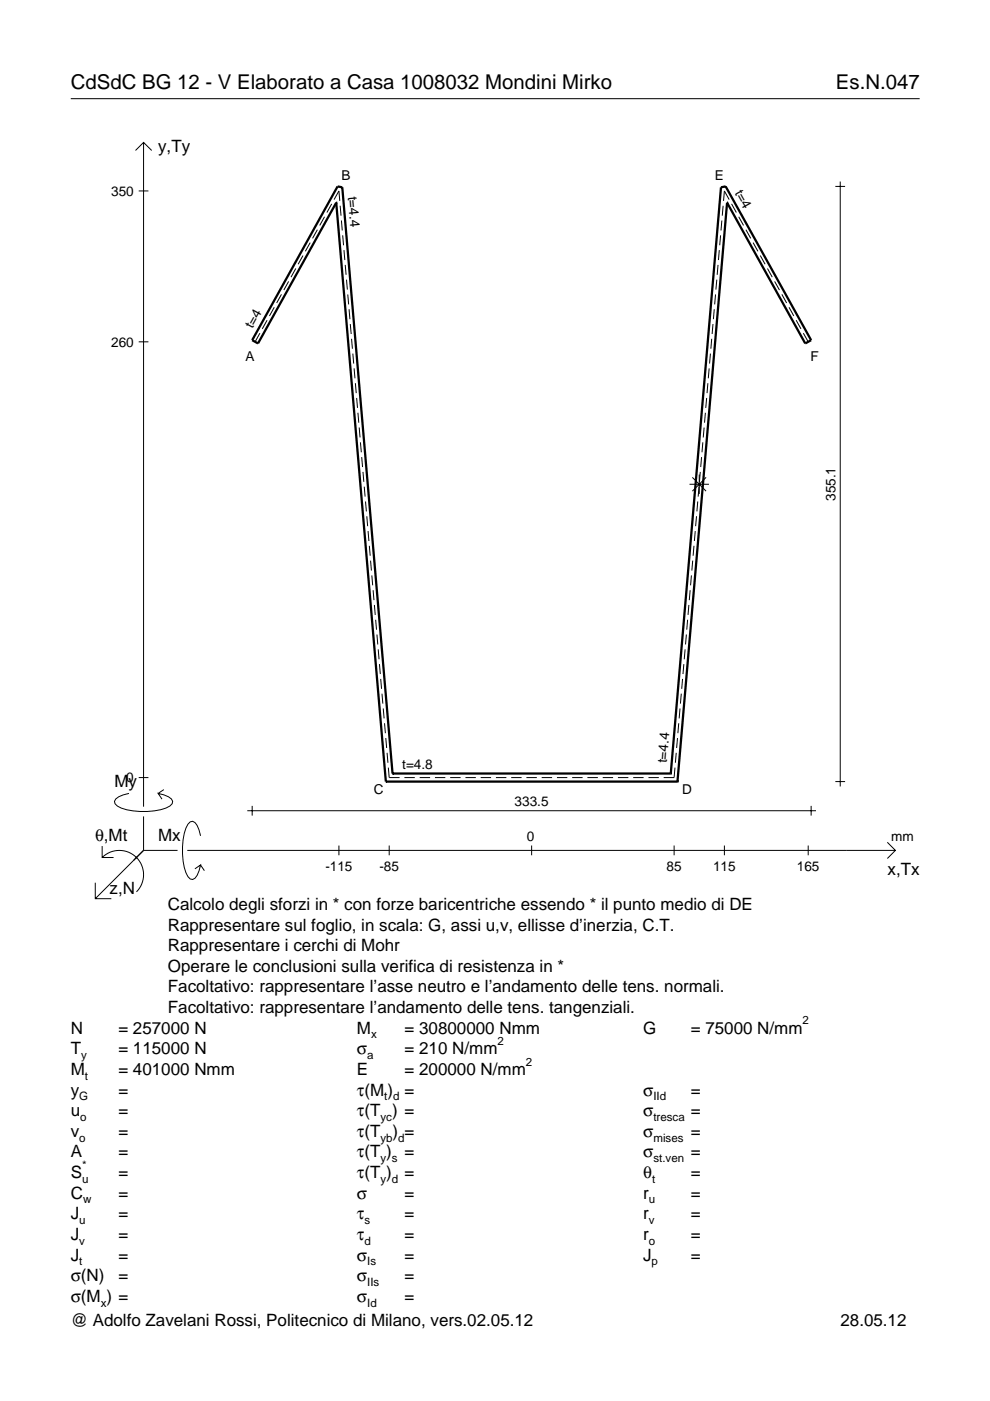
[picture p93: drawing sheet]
<svg xmlns="http://www.w3.org/2000/svg" width="210mm" height="297mm" viewBox="0 0 210 297" stroke-linecap="round" stroke-linejoin="round" font-family="sans-serif">
<defs><g id="words">
<g font-size="4.3">
<text x="15" y="18.9">CdSdC BG 12 - V Elaborato a Casa 1008032 Mondini Mirko</text>
<text x="177.2" y="18.9">Es.N.047</text>
</g>
<g font-size="3.6">
<text x="33.5" y="32.3">y,Ty</text>
<text x="24.3" y="166.9">My</text>
<text x="20.1" y="178.2">θ,Mt</text>
<text x="33.5" y="178.2">Mx</text>
<text x="188.2" y="185.5">x,Tx</text>
<text x="23.2" y="189.6">z,N</text>
<text x="35.6" y="192.9">Calcolo degli sforzi in * con forze baricentriche essendo * il punto medio di DE</text>
<text x="35.6" y="197.3">Rappresentare sul foglio, in scala: G, assi u,v, ellisse d’inerzia, C.T.</text>
<text x="35.6" y="201.7">Rappresentare i cerchi di Mohr</text>
<text x="35.6" y="206">Operare le conclusioni sulla verifica di resistenza in *</text>
<text x="35.6" y="210.4">Facoltativo: rappresentare l’asse neutro e l’andamento delle tens. normali.</text>
<text x="35.6" y="214.8">Facoltativo: rappresentare l’andamento delle tens. tangenziali.</text>
<text x="15" y="219.2">N</text>
<text x="25.1" y="219.2">= 257000 N</text>
<text x="75.7" y="219.2">M</text>
<text x="85.8" y="219.2">= 30800000 Nmm</text>
<text x="136.4" y="219.2">G</text>
<text x="146.5" y="219.2">= 75000 N/mm</text>
<text x="15" y="227.9">M</text>
<text x="15" y="223.5">T</text>
<text x="25.1" y="227.9">= 401000 Nmm</text>
<text x="25.1" y="223.5">= 115000 N</text>
<text x="75.7" y="223.5">σ</text>
<text x="75.7" y="227.9">E</text>
<text x="85.8" y="223.5">= 210 N/mm</text>
<text x="85.8" y="227.9">= 200000 N/mm</text>
<text x="15" y="232.3">y</text>
<text x="25.1" y="232.3">=</text>
<text x="75.7" y="232.3">τ(M ) =</text>
<text x="136.4" y="232.3">σ</text>
<text x="146.5" y="232.3">=</text>
<text x="15" y="236.7">u</text>
<text x="25.1" y="236.7">=</text>
<text x="75.7" y="236.7">τ(T ) =</text>
<text x="136.4" y="236.7">σ</text>
<text x="146.5" y="236.7">=</text>
<text x="15" y="245.4">A</text>
<text x="15" y="241">v</text>
<text x="25.1" y="241">=</text>
<text x="25.1" y="245.4">=</text>
<text x="75.7" y="245.4">τ(T )</text>
<text x="75.7" y="241">τ(T</text>
<text x="83.3" y="241">) =</text>
<text x="85.8" y="245.4">=</text>
<text x="136.4" y="241">σ</text>
<text x="136.4" y="245.4">σ</text>
<text x="146.5" y="241">=</text>
<text x="146.5" y="245.4">=</text>
<text x="15" y="249.8">S</text>
<text x="25.1" y="249.8">=</text>
<text x="75.7" y="249.8">τ(T )</text>
<text x="85.8" y="249.8">=</text>
<text x="136.4" y="249.8">θ</text>
<text x="146.5" y="249.8">=</text>
<text x="15" y="254.2">C</text>
<text x="25.1" y="254.2">=</text>
<text x="75.7" y="254.2">σ</text>
<text x="85.8" y="254.2">=</text>
<text x="136.4" y="254.2">r</text>
<text x="146.5" y="254.2">=</text>
<text x="15" y="262.9">J</text>
<text x="15" y="258.5">J</text>
<text x="25.1" y="262.9">=</text>
<text x="25.1" y="258.5">=</text>
<text x="75.7" y="258.5">τ</text>
<text x="75.7" y="262.9">τ</text>
<text x="85.8" y="258.5">=</text>
<text x="85.8" y="262.9">=</text>
<text x="136.4" y="262.9">r</text>
<text x="136.4" y="258.5">r</text>
<text x="146.5" y="262.9">=</text>
<text x="146.5" y="258.5">=</text>
<text x="15" y="267.3">J</text>
<text x="25.1" y="267.3">=</text>
<text x="75.7" y="267.3">σ</text>
<text x="85.8" y="267.3">=</text>
<text x="136.4" y="267.3">J</text>
<text x="146.5" y="267.3">=</text>
<text x="15" y="271.7">σ(N)</text>
<text x="25.1" y="271.7">=</text>
<text x="75.7" y="271.7">σ</text>
<text x="85.8" y="271.7">=</text>
<text x="15" y="276">σ(M ) =</text>
<text x="15" y="281.2">@ Adolfo Zavelani Rossi, Politecnico di Milano, vers.02.05.12</text>
<text x="75.7" y="276">σ</text>
<text x="85.8" y="276">=</text>
<text x="178.2" y="281.2">28.05.12</text>
</g>
<g font-size="2.9">
<text x="23.6" y="41.5">350</text>
<text x="72.4" y="38.2">B</text>
<text x="73.8" y="41.7" transform="rotate(85 73.8 41.7)">t=4.4</text>
<text x="151.5" y="38.2">E</text>
<text x="155.8" y="40.8" transform="rotate(61 155.8 40.8)">t=4</text>
<text x="53.6" y="69.8" transform="rotate(-61 53.6 69.8)">t=4</text>
<text x="23.6" y="73.5">260</text>
<text x="52.1" y="76.4">A</text>
<text x="171.9" y="76.4">F</text>
<text x="177.1" y="106.2" transform="rotate(-90 177.1 106.2)">355.1</text>
<text x="141.4" y="161.9" transform="rotate(-85 141.4 161.9)">t=4.4</text>
<text x="26.8" y="165.9">0</text>
<text x="85.3" y="163">t=4.8</text>
<text x="79.3" y="168.3">C</text>
<text x="109.1" y="170.9">333.5</text>
<text x="144.7" y="168.3">D</text>
<text x="111.7" y="178.2">0</text>
<text x="189" y="178.2">mm</text>
<text x="69" y="184.7">-115</text>
<text x="80.4" y="184.7">-85</text>
<text x="141.3" y="184.7">85</text>
<text x="151.2" y="184.7">115</text>
<text x="169" y="184.7">165</text>
</g>
<g font-size="2.4">
<text x="78.7" y="220.2">x</text>
<text x="105.5" y="221.5">2</text>
<text x="170.2" y="217.2">2</text>
<text x="17.2" y="224.5">y</text>
<text x="77.9" y="224.5">a</text>
<text x="111.5" y="225.9">2</text>
<text x="16.8" y="233.3">G</text>
<text x="18" y="228.9">t</text>
<text x="81.5" y="233.3">t d</text>
<text x="138.5" y="233.3">IId</text>
<text x="17" y="237.7">o</text>
<text x="80.7" y="237.7">yc</text>
<text x="138.5" y="237.7">tresca</text>
<text x="16.8" y="242">o</text>
<text x="80.7" y="242">yb d</text>
<text x="138.5" y="242">mises</text>
<text x="17.4" y="250.8">u</text>
<text x="17.4" y="247.8">*</text>
<text x="80.7" y="246.4">y s</text>
<text x="80.7" y="250.8">y d</text>
<text x="138.2" y="250.8">t</text>
<text x="138.5" y="246.4">st.ven</text>
<text x="17.6" y="255.2">w</text>
<text x="137.6" y="255.2">u</text>
<text x="16.8" y="263.9">v</text>
<text x="16.8" y="259.5">u</text>
<text x="77.3" y="259.5">s</text>
<text x="77.3" y="263.9">d</text>
<text x="137.6" y="263.9">o</text>
<text x="137.6" y="259.5">v</text>
<text x="16.8" y="268.3">t</text>
<text x="77.9" y="268.3">Is</text>
<text x="138.2" y="268.3">p</text>
<text x="77.9" y="272.7">IIs</text>
<text x="21.4" y="277">x</text>
<text x="77.9" y="277">Id</text>
</g>
</g></defs>
<g fill="none" stroke="#000" stroke-width=".21">
<path d="M15 20.9h180M28.7 31.9l1.7-1.7 1.8 1.7M30.4 30.2v140.8M177.1 39.5h2.1M178.1 38.5v128.2M29.4 40.5h2.1M61.2 59.7l-1 1.8M62.7 56.9l-1 1.9M64.2 54.2l-1 1.8M65.8 51.4l-1.1 1.9M67.3 48.7l-1 1.8M68.8 46l-1 1.8"/>
<path d="M70.3 43.2l-1 1.9M70.8 42.3l1.1-1.8 .1 2.1M72.1 43.6l.2 2.1M72.4 46.8l.2 2.1M72.7 49.9l.1 2.1M72.9 53l.2 2.1M73.2 56.2l.2 2.1M73.5 59.3l.1 2.1M152 59.3l-.2 2.1M152.2 56.2l-.1 2.1M152.5 53l-.2 2.1M152.8 49.9l-.2 2.1"/>
<path d="M153 46.8l-.1 2.1M153.3 43.6l-.2 2.1M154.6 42.3l-1-1.8-.2 2.1M155.1 43.2l1 1.9M156.6 46l1 1.8M158.1 48.7l1.1 1.8M159.7 51.4l1 1.9M161.2 54.2l1 1.8M162.7 56.9l1 1.9M164.2 59.7l1.1 1.8M29.4 72.5h2.1M55.1 70.6l-1 1.9"/>
<path d="M56.6 67.9l-1 1.8M58.2 65.1l-1.1 1.9M59.7 62.4l-1 1.8M73.7 62.4l.2 2.1M74 65.6l.2 2.1M74.3 68.7l.2 2.1M74.5 71.8l.2 2.1M74.8 75l.2 2.1M75.1 78.1l.2 2.1M150.4 78.1l-.2 2.1M150.6 75l-.2 2.1M150.9 71.8l-.2 2.1"/>
<path d="M151.2 68.7l-.2 2.1M151.4 65.6l-.1 2.1M151.7 62.4l-.2 2.1M165.8 62.4l1 1.8M167.3 65.1l1 1.9M168.8 67.9l1 1.8M170.3 70.6l1.1 1.9M75.3 81.2l.2 2.2M75.6 84.4l.2 2.1M75.9 87.5l.2 2.1M76.2 90.6l.1 2.2M76.4 93.8l.2 2.1"/>
<path d="M76.7 96.9l.2 2.1M148.7 96.9l-.1 2.1M149 93.8l-.2 2.1M149.3 90.6l-.2 2.2M149.6 87.5l-.2 2.1M149.8 84.4l-.2 2.1M150.1 81.2l-.2 2.2M77 100.1l.1 2.1M77.2 103.2l.2 2.1M77.5 106.3l.2 2.1M77.8 109.5l.1 2.1M78 112.6l.2 2.1"/>
<path d="M78.3 115.7l.2 2.1M78.6 118.9l.1 2.1M146.2 102.7h4.1M146.8 101.2l2.9 2.9M146.9 118.9l-.2 2.1M147.1 115.7l-.1 2.1M147.4 112.6l-.2 2.1M147.7 109.5l-.2 2.1M147.9 106.3l-.1 2.1M148.2 103.2l-.2 2.1M148.3 100.6v4.1M148.5 100.1l-.2 2.1"/>
<path d="M149.7 101.2l-2.9 2.9M78.8 122l.2 2.1M79.1 125.1l.2 2.1M79.4 128.3l.2 2.1M79.6 131.4l.2 2.1M79.9 134.5l.2 2.1M80.2 137.7l.2 2.1M145.3 137.7l-.2 2.1M145.5 134.5l-.2 2.1M145.8 131.4l-.2 2.1M146.1 128.3l-.2 2.1M146.3 125.1l-.2 2.1"/>
<path d="M146.6 122l-.2 2.1M80.4 140.8l.2 2.1M80.7 143.9l.2 2.2M81 147.1l.2 2.1M81.3 150.2l.1 2.1M81.5 153.3l.2 2.2M81.8 156.5l.2 2.1M82.1 159.6l.1 2.1M143.4 159.6l-.2 2.1M143.6 156.5l-.1 2.1M143.9 153.3l-.2 2.2M144.2 150.2l-.2 2.1"/>
<path d="M144.4 147.1l-.1 2.1M144.7 143.9l-.2 2.2M145 140.8l-.2 2.1M21.7 179.4v2.4h2.4M27.3 168.2a3.6 3.6 0 0 0-3 1.7l.1 .5a5.6 5.6 0 0 0 3.8 1.5 13.4 13.4 0 0 0 7.8-1l.5-.5 .1-.5a3.6 3.6 0 0 0-3.1-1.7l.8 1.2M29.4 164.9h2.1M30.4 173.1v7.2M34.7 167.4l-1.2 .8M42.5 177.2a3.6 3.6 0 0 0-1.7-3.1l-.5 .2a5.7 5.7 0 0 0-1.5 3.7 13.3 13.3 0 0 0 1 7.9l.5 .5 .5 .1a3.6 3.6 0 0 0 1.7-3.1l-1.2 .8M52.4 171.9h120.6M53.5 170.9v2M71.9 179.3v2"/>
<path d="M82.3 162.8l.2 2.1h2.2M82.5 179.3v2M85.7 164.9h2.2M89 164.9h2.2M92.2 164.9h2.2M95.4 164.9h2.3M98.7 164.9h2.2M101.9 164.9h2.2M105.1 164.9h2.3M108.4 164.9h2.2M111.6 164.9h2.2M112.7 179.3v2"/>
<path d="M114.8 164.9h2.3M118.1 164.9h2.2M121.3 164.9h2.2M124.5 164.9h2.3M127.8 164.9h2.2M131 164.9h2.2M134.3 164.9h2.2M137.5 164.9h2.2M142.9 179.3v2M143.1 162.8l-.2 2.1h-2.2M153.6 179.3v2M171.4 179.3v2"/>
<path d="M172 170.9v2M177.1 165.7h2.1M188.1 178.6l1.7 1.7-1.7 1.7M20.2 187.2v3.3h3.4M21.7 181.8a5.1 5.1 0 0 1 7.2 0 5.1 5.1 0 0 1 0 7.3M30.4 180.3l-10.2 10.2M30.4 180.3h7.2M39.7 180.3h150.1M42.5 183.4l.8 1.2"/>
</g>
<path d="M71.3 43h.1M71.3 43l-16.6 29.8-1.2-.7 18.1-32.6 1 .2 10.6 124.3M71.3 43l10.5 122.7M154.2 43h.1M154.2 43l-10.6 122.7M154.2 43l16.5 29.8 1.3-.7-18.1-32.6-1 .2-10.7 124.3M81.8 165.7h.1M81.8 165.7h61.8M83.2 164h.1M83.2 164h59M142.2 164h.1M143.6 165.7h.1" fill="none" stroke="#000" stroke-width=".48"/>
<use href="#words"/>
</svg>
